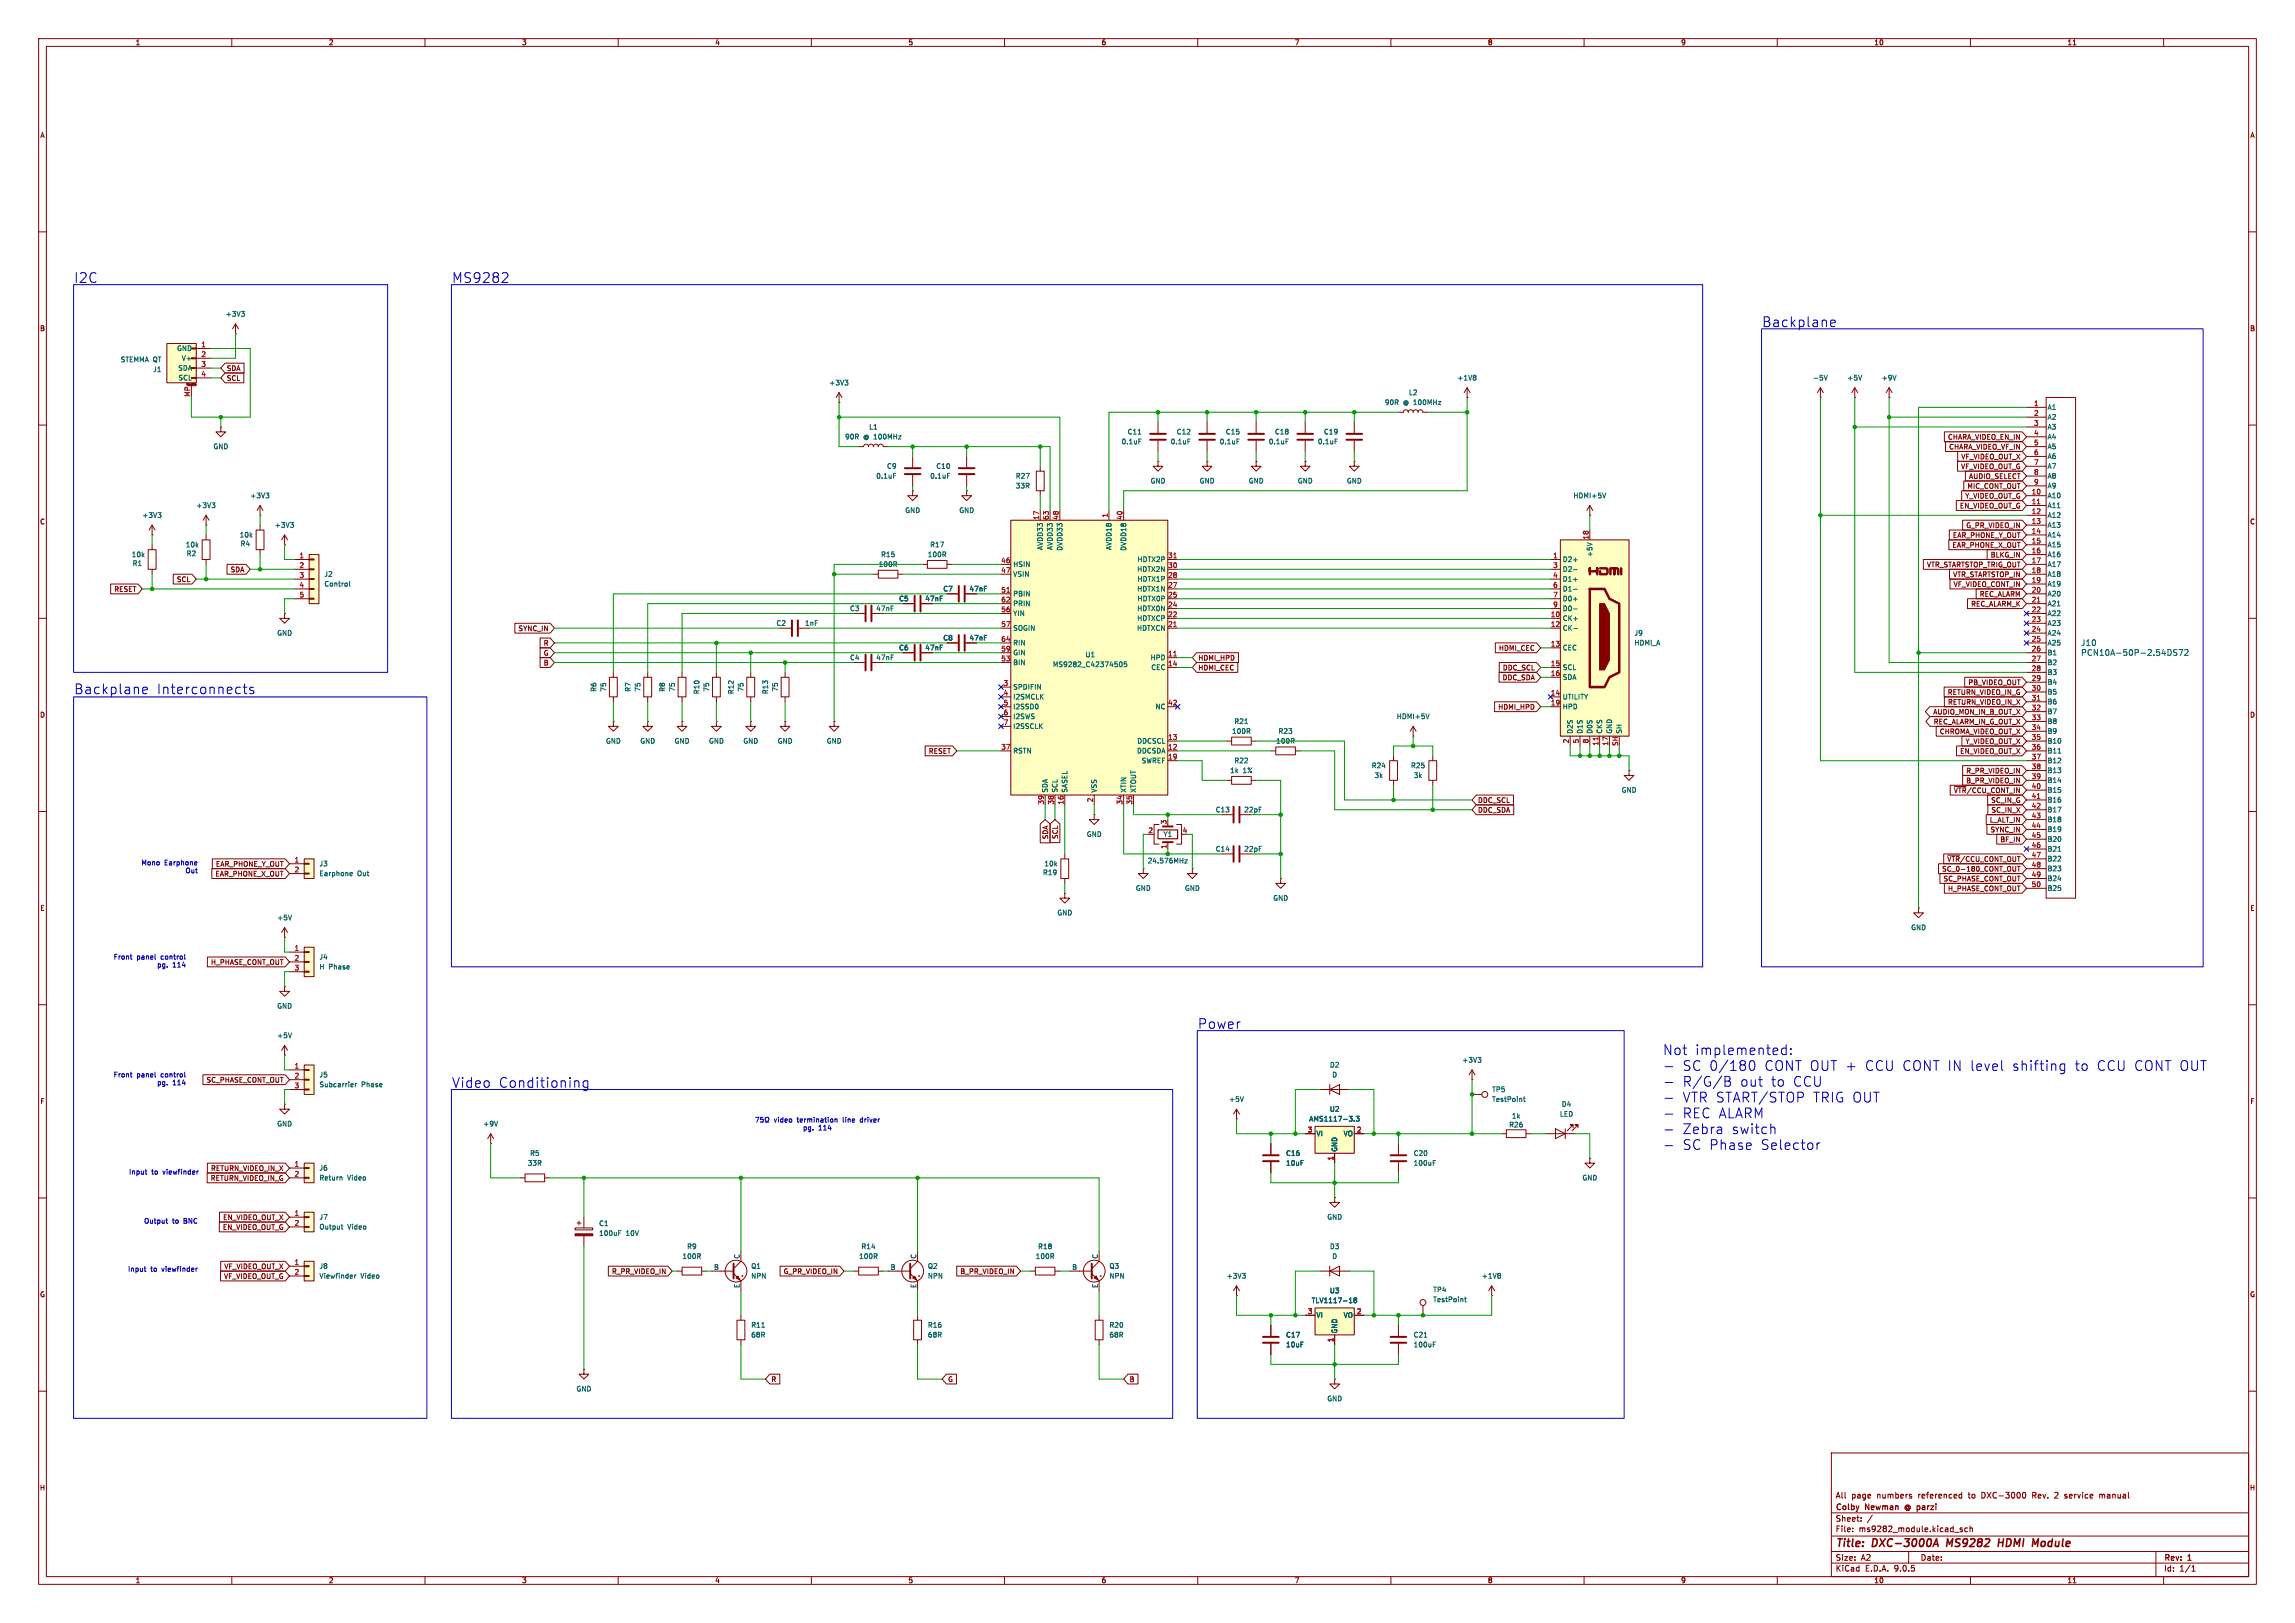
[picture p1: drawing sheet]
<svg xmlns="http://www.w3.org/2000/svg" width="594mm" height="420mm" viewBox="0 0 594 420" stroke-linecap="round" stroke-linejoin="round" font-family="sans-serif">
<defs><g id="words">
<g font-size="3.5" fill="#0000c2">
<text x="19" y="73.4">I2C</text>
<text x="116.8" y="73.4">MS9282</text>
<text x="455.9" y="84.8">Backplane</text>
<text x="19" y="179.8">Backplane</text>
<text x="40.4" y="179.8">Interconnects</text>
<text x="309.9" y="266.5">Power</text>
<text x="430.3" y="273.3">Not</text>
<text x="438.6" y="273.3">implemented:</text>
<text x="116.8" y="281.7">Video</text>
<text x="128.9" y="281.7">Conditioning</text>
<text x="435.3" y="277.3">SC 0/180</text>
<text x="435.3" y="281.4">R/G/B</text>
<text x="450.1" y="281.4">out</text>
<text x="456.4" y="277.3">CONT OUT +</text>
<text x="458.1" y="281.4">to</text>
<text x="463.7" y="281.4">CCU</text>
<text x="482.2" y="277.3">CCU CONT IN level</text>
<text x="520.1" y="277.3">shifting</text>
<text x="536.3" y="277.3">to</text>
<text x="541.9" y="277.3">CCU CONT OUT</text>
<text x="435.3" y="285.5">VTR START/STOP</text>
<text x="468.9" y="285.5">TRIG OUT</text>
<text x="435.3" y="289.6">REC ALARM</text>
<text x="435.3" y="293.7">Zebra</text>
<text x="448" y="293.7">switch</text>
<text x="435.3" y="297.8">SC Phase</text>
<text x="455.4" y="297.8">Selector</text>
</g>
<g font-size="2.8" fill="#840000">
<text x="475" y="400.9">Title:</text>
<text x="484.7" y="400.9">DXC-3000A</text>
<text x="504.7" y="400.9">MS9282</text>
<text x="518.8" y="400.9">HDMI</text>
<text x="528.5" y="400.9">Module</text>
</g>
<g font-size="2.1" fill="#006464">
<text x="538.5" y="167.4">J10</text>
<text x="538.5" y="169.9">PCN10A-50P-2.54DS72</text>
</g>
<g font-size="2.1" fill="#840000">
<text x="475" y="388">All</text>
<text x="479.2" y="388">page</text>
<text x="485.8" y="388">numbers</text>
<text x="496.6" y="388">referenced</text>
<text x="509.8" y="388">to</text>
<text x="513.3" y="388">DXC-3000</text>
<text x="526.6" y="388">Rev.</text>
<text x="532.5" y="388">2</text>
<text x="535.3" y="388">service</text>
<text x="544.4" y="388">manual</text>
<text x="475" y="394">Sheet:</text>
<text x="475" y="391.2">Colby</text>
<text x="482.9" y="391.2">Newman</text>
<text x="493.8" y="391.2">@ parzi</text>
<text x="475" y="396.7">File:</text>
<text x="481.1" y="396.7">ms9282_module.kicad_sch</text>
<text x="475" y="406.9">KiCad</text>
<text x="475" y="404.1">Size:</text>
<text x="481.7" y="404.1">A2</text>
<text x="482.7" y="406.9">E.D.A.</text>
<text x="490.3" y="406.9">9.0.5</text>
<text x="497" y="404.1">Date:</text>
<text x="560" y="404.3">Rev:</text>
<text x="560" y="406.9">Id:</text>
<text x="564.1" y="406.9">1/1</text>
<text x="566.4" y="404.3">1</text>
</g>
<g font-size="1.8" fill="#840000">
<text x="35" y="11.9">1</text>
<text x="85" y="11.9">2</text>
<text x="135" y="11.9">3</text>
<text x="185" y="11.9">4</text>
<text x="235" y="11.9">5</text>
<text x="285" y="11.9">6</text>
<text x="335" y="11.9">7</text>
<text x="385" y="11.9">8</text>
<text x="435" y="11.9">9</text>
<text x="485" y="11.9">10</text>
<text x="535" y="11.9">11</text>
<text x="10.3" y="35.9">A</text>
<text x="582.3" y="35.9">A</text>
<text x="10.3" y="85.9">B</text>
<text x="582.3" y="85.9">B</text>
<text x="58.6" y="96.2">SDA</text>
<text x="58.6" y="98.7">SCL</text>
<text x="504.1" y="114">CHARA_VIDEO_EN_IN</text>
<text x="504.4" y="116.5">CHARA_VIDEO_VF_IN</text>
<text x="507.5" y="119.1">VF_VIDEO_OUT_X</text>
<text x="507.5" y="121.6">VF_VIDEO_OUT_G</text>
<text x="509.5" y="124.1">AUDIO_SELECT</text>
<text x="507.2" y="131.8">EN_VIDEO_OUT_G</text>
<text x="508.5" y="129.2">Y_VIDEO_OUT_G</text>
<text x="509.1" y="126.7">MIC_CONT_OUT</text>
<text x="10.3" y="135.9">C</text>
<text x="508.8" y="136.8">G_PR_VIDEO_IN</text>
<text x="582.3" y="135.9">C</text>
<text x="505.2" y="141.9">EAR_PHONE_X_OUT</text>
<text x="505.3" y="139.4">EAR_PHONE_Y_OUT</text>
<text x="59.6" y="148.3">SDA</text>
<text x="498.6" y="147">VTR_STARTSTOP_TRIG_OUT</text>
<text x="505.4" y="149.5">VTR_STARTSTOP_IN</text>
<text x="515.1" y="144.5">BLKG_IN</text>
<text x="29.5" y="153.4">RESET</text>
<text x="45.7" y="150.8">SCL</text>
<text x="505.5" y="152.1">VF_VIDEO_CONT_IN</text>
<text x="512.3" y="154.6">REC_ALARM</text>
<text x="510.1" y="157.2">REC_ALARM_K</text>
<text x="134.1" y="163.5">SYNC_IN</text>
<text x="140.6" y="167.3">R</text>
<text x="140.6" y="172.4">B</text>
<text x="140.6" y="169.9">G</text>
<text x="310" y="173.7">HDMI_CEC</text>
<text x="310" y="171.1">HDMI_HPD</text>
<text x="387.8" y="168.6">HDMI_CEC</text>
<text x="388.9" y="173.7">DDC_SCL</text>
<text x="388.8" y="176.2">DDC_SDA</text>
<text x="509.3" y="177.5">PB_VIDEO_OUT</text>
<text x="10.3" y="185.9">D</text>
<text x="387.7" y="183.8">HDMI_HPD</text>
<text x="500.3" y="185.1">AUDIO_MON_IN_B_OUT_X</text>
<text x="504" y="180">RETURN_VIDEO_IN_G</text>
<text x="504.1" y="182.6">RETURN_VIDEO_IN_X</text>
<text x="582.3" y="185.9">D</text>
<text x="500.4" y="187.6">REC_ALARM_IN_G_OUT_X</text>
<text x="502" y="190.2">CHROMA_VIDEO_OUT_X</text>
<text x="240.3" y="195.3">RESET</text>
<text x="507.2" y="195.3">EN_VIDEO_OUT_X</text>
<text x="508.6" y="192.7">Y_VIDEO_OUT_X</text>
<text x="508.8" y="202.9">B_PR_VIDEO_IN</text>
<text x="508.8" y="200.3">R_PR_VIDEO_IN</text>
<text x="382.4" y="208">DDC_SCL</text>
<text x="505.6" y="205.4">~{VTR}/CCU_CONT_IN</text>
<text x="515.3" y="208">SC_IN_G</text>
<text x="382.4" y="210.5">DDC_SDA</text>
<text x="514.9" y="213">L_ALT_IN</text>
<text x="515.1" y="215.6">SYNC_IN</text>
<text x="515.3" y="210.5">SC_IN_X</text>
<text x="271.5" y="217.3" transform="rotate(-90 271.5 217.3)">SDA</text>
<text x="274" y="217.2" transform="rotate(-90 274 217.2)">SCL</text>
<text x="517.6" y="218.1">BF_IN</text>
<text x="55.6" y="227">EAR_PHONE_X_OUT</text>
<text x="55.8" y="224.5">EAR_PHONE_Y_OUT</text>
<text x="502.6" y="225.7">SC_0-180_CONT_OUT</text>
<text x="503.9" y="223.2">~{VTR}/CCU_CONT_OUT</text>
<text x="502.9" y="228.3">SC_PHASE_CONT_OUT</text>
<text x="504.1" y="230.8">H_PHASE_CONT_OUT</text>
<text x="10.3" y="235.9">E</text>
<text x="582.3" y="235.9">E</text>
<text x="54.5" y="249.9">H_PHASE_CONT_OUT</text>
<text x="53.3" y="280.4">SC_PHASE_CONT_OUT</text>
<text x="10.3" y="285.9">F</text>
<text x="582.3" y="285.9">F</text>
<text x="54.4" y="305.8">RETURN_VIDEO_IN_G</text>
<text x="54.5" y="303.2">RETURN_VIDEO_IN_X</text>
<text x="57.6" y="315.9">EN_VIDEO_OUT_X</text>
<text x="57.6" y="318.5">EN_VIDEO_OUT_G</text>
<text x="57.9" y="328.6">VF_VIDEO_OUT_X</text>
<text x="158.3" y="329.9">R_PR_VIDEO_IN</text>
<text x="202.7" y="329.9">G_PR_VIDEO_IN</text>
<text x="248.4" y="329.9">B_PR_VIDEO_IN</text>
<text x="10.3" y="335.9">G</text>
<text x="57.9" y="331.2">VF_VIDEO_OUT_G</text>
<text x="582.3" y="335.9">G</text>
<text x="199.5" y="357.8">R</text>
<text x="245.3" y="357.8">G</text>
<text x="292.3" y="357.8">B</text>
<text x="10.2" y="385.9">H</text>
<text x="582.2" y="385.9">H</text>
<text x="35" y="409.9">1</text>
<text x="85" y="409.9">2</text>
<text x="135" y="409.9">3</text>
<text x="185" y="409.9">4</text>
<text x="235" y="409.9">5</text>
<text x="285" y="409.9">6</text>
<text x="335" y="409.9">7</text>
<text x="385" y="409.9">8</text>
<text x="435" y="409.9">9</text>
<text x="485" y="409.9">10</text>
<text x="535" y="409.9">11</text>
</g>
<g font-size="1.8" fill="#006464">
<text x="58.3" y="82.1">+3V3</text>
<text x="31.1" y="93.9">STEMMA QT</text>
<text x="45.7" y="91">GND</text>
<text x="46.9" y="93.6">V+</text>
<text x="39.5" y="96.5">J1</text>
<text x="46" y="96.1">SDA</text>
<text x="46.1" y="98.7">SCL</text>
<text x="214.5" y="99.9">+3V3</text>
<text x="377.1" y="98.7">+1V8</text>
<text x="469.1" y="98.7">-5V</text>
<text x="478" y="98.7">+5V</text>
<text x="486.9" y="98.7">+9V</text>
<text x="358.3" y="105">90R</text>
<text x="363.2" y="105">@ 100MHz</text>
<text x="364.5" y="102.5">L2</text>
<text x="529.8" y="106.3">A1</text>
<text x="218.6" y="113.9">90R</text>
<text x="223.5" y="113.9">@ 100MHz</text>
<text x="224.8" y="111.4">L1</text>
<text x="291.8" y="112.6">C11</text>
<text x="304.5" y="112.6">C12</text>
<text x="317.2" y="112.6">C15</text>
<text x="329.9" y="112.6">C18</text>
<text x="342.6" y="112.6">C19</text>
<text x="529.8" y="108.8">A2</text>
<text x="529.8" y="111.4">A3</text>
<text x="529.8" y="113.9">A4</text>
<text x="55.1" y="116.4">GND</text>
<text x="290.2" y="115.2">0.1uF</text>
<text x="302.9" y="115.2">0.1uF</text>
<text x="315.6" y="115.2">0.1uF</text>
<text x="328.3" y="115.2">0.1uF</text>
<text x="341" y="115.2">0.1uF</text>
<text x="529.8" y="116.4">A5</text>
<text x="529.8" y="119">A6</text>
<text x="226.7" y="124.1">0.1uF</text>
<text x="229.5" y="121.5">C9</text>
<text x="240.7" y="124.1">0.1uF</text>
<text x="242.2" y="121.5">C10</text>
<text x="262.8" y="124.1">R27</text>
<text x="297.7" y="125.3">GND</text>
<text x="310.4" y="125.3">GND</text>
<text x="323.1" y="125.3">GND</text>
<text x="335.8" y="125.3">GND</text>
<text x="348.5" y="125.3">GND</text>
<text x="529.8" y="121.5">A7</text>
<text x="529.8" y="124.1">A8</text>
<text x="50.7" y="131.7">+3V3</text>
<text x="64.7" y="129.1">+3V3</text>
<text x="262.8" y="126.6">33R</text>
<text x="407.1" y="129.1">HDMI+5V</text>
<text x="529.8" y="126.6">A9</text>
<text x="529.8" y="129.1">A10</text>
<text x="529.8" y="131.7">A11</text>
<text x="36.7" y="134.2">+3V3</text>
<text x="71" y="136.8">+3V3</text>
<text x="234.2" y="132.9">GND</text>
<text x="248.2" y="132.9">GND</text>
<text x="529.8" y="134.2">A12</text>
<text x="529.8" y="136.8">A13</text>
<text x="48" y="141.8">10k</text>
<text x="61.9" y="139.3">10k</text>
<text x="62.2" y="141.6">R4</text>
<text x="240.6" y="141.8">R17</text>
<text x="270.1" y="142.5" transform="rotate(-90 270.1 142.5)">AVDD33</text>
<text x="272.6" y="142.5" transform="rotate(-90 272.6 142.5)">AVDD33</text>
<text x="275.2" y="142.6" transform="rotate(-90 275.2 142.6)">DVDD33</text>
<text x="287.9" y="142.5" transform="rotate(-90 287.9 142.5)">AVDD18</text>
<text x="291.7" y="142.6" transform="rotate(-90 291.7 142.6)">DVDD18</text>
<text x="529.8" y="139.3">A14</text>
<text x="529.8" y="141.8">A15</text>
<text x="34" y="144.4">10k</text>
<text x="34.2" y="146.7">R1</text>
<text x="48.2" y="144.1">R2</text>
<text x="83.8" y="149.5">J2</text>
<text x="227.3" y="146.9">100R</text>
<text x="227.9" y="144.4">R15</text>
<text x="240" y="144.4">100R</text>
<text x="262.1" y="146.9">HSIN</text>
<text x="262.1" y="149.5">VSIN</text>
<text x="294.2" y="148.2">HDTX2N</text>
<text x="294.3" y="145.6">HDTX2P</text>
<text x="404.4" y="145.6">D2+</text>
<text x="404.4" y="148.2">D2-</text>
<text x="412.3" y="144.3" transform="rotate(-90 412.3 144.3)">+5V</text>
<text x="529.8" y="144.4">A16</text>
<text x="529.8" y="146.9">A17</text>
<text x="529.8" y="149.5">A18</text>
<text x="83.8" y="152">Control</text>
<text x="232.6" y="155.8">C5</text>
<text x="239.4" y="155.8">47nF</text>
<text x="244" y="153.3">C7</text>
<text x="250.8" y="153.3">47nF</text>
<text x="262.1" y="154.5">PBIN</text>
<text x="294.2" y="153.3">HDTX1N</text>
<text x="294.3" y="150.7">HDTX1P</text>
<text x="294.3" y="155.8">HDTX0P</text>
<text x="404.4" y="150.7">D1+</text>
<text x="404.4" y="153.3">D1-</text>
<text x="404.4" y="155.8">D0+</text>
<text x="529.8" y="152">A19</text>
<text x="529.8" y="154.5">A20</text>
<text x="219.9" y="158.3">C3</text>
<text x="226.7" y="158.3">47nF</text>
<text x="262.1" y="157.1">PRIN</text>
<text x="262.1" y="159.6">YIN</text>
<text x="294.2" y="158.3">HDTX0N</text>
<text x="294.2" y="160.9">HDTXCP</text>
<text x="404.4" y="158.3">D0-</text>
<text x="404.4" y="160.9">CK+</text>
<text x="529.8" y="157.1">A21</text>
<text x="529.8" y="159.6">A22</text>
<text x="71.6" y="164.7">GND</text>
<text x="200.8" y="162.2">C2</text>
<text x="208.2" y="162.2">1nF</text>
<text x="244" y="166">C8</text>
<text x="250.8" y="166">47nF</text>
<text x="262.1" y="167.2">RIN</text>
<text x="262.1" y="163.4">SOGIN</text>
<text x="294.2" y="163.4">HDTXCN</text>
<text x="404.4" y="163.4">CK-</text>
<text x="422.9" y="164.7">J9</text>
<text x="422.9" y="167.2">HDMI_A</text>
<text x="529.8" y="162.2">A23</text>
<text x="529.8" y="164.7">A24</text>
<text x="529.8" y="167.2">A25</text>
<text x="219.9" y="171">C4</text>
<text x="226.7" y="171">47nF</text>
<text x="232.6" y="168.5">C6</text>
<text x="239.4" y="168.5">47nF</text>
<text x="262.1" y="169.8">GIN</text>
<text x="262.1" y="172.3">BIN</text>
<text x="272.4" y="172.8">MS9282_C42374505</text>
<text x="280.8" y="170.3">U1</text>
<text x="297.7" y="171">HPD</text>
<text x="297.9" y="173.6">CEC</text>
<text x="404.4" y="168.5">CEC</text>
<text x="404.4" y="173.6">SCL</text>
<text x="529.8" y="169.8">B1</text>
<text x="529.8" y="172.3">B2</text>
<text x="154.5" y="179.1" transform="rotate(-90 154.5 179.1)">R6</text>
<text x="157.1" y="179.1" transform="rotate(-90 157.1 179.1)">75</text>
<text x="163.4" y="179.1" transform="rotate(-90 163.4 179.1)">R7</text>
<text x="166" y="179.1" transform="rotate(-90 166 179.1)">75</text>
<text x="172.3" y="179.1" transform="rotate(-90 172.3 179.1)">R8</text>
<text x="174.9" y="179.1" transform="rotate(-90 174.9 179.1)">75</text>
<text x="181.2" y="179.7" transform="rotate(-90 181.2 179.7)">R10</text>
<text x="183.7" y="179.1" transform="rotate(-90 183.7 179.1)">75</text>
<text x="190.1" y="179.7" transform="rotate(-90 190.1 179.7)">R12</text>
<text x="192.6" y="179.1" transform="rotate(-90 192.6 179.1)">75</text>
<text x="199" y="179.7" transform="rotate(-90 199 179.7)">R13</text>
<text x="201.5" y="179.1" transform="rotate(-90 201.5 179.1)">75</text>
<text x="262.1" y="178.7">SPDIFIN</text>
<text x="404.4" y="176.1">SDA</text>
<text x="529.8" y="174.9">B3</text>
<text x="529.8" y="177.4">B4</text>
<text x="529.8" y="179.9">B5</text>
<text x="262.1" y="181.2">I2SMCLK</text>
<text x="262.1" y="183.7">I2SSD0</text>
<text x="298.9" y="183.7">NC</text>
<text x="404.4" y="181.2">UTILITY</text>
<text x="404.4" y="183.7">HPD</text>
<text x="529.8" y="182.5">B6</text>
<text x="529.8" y="185">B7</text>
<text x="262.1" y="186.3">I2SWS</text>
<text x="262.1" y="188.8">I2SSCLK</text>
<text x="318.8" y="190.1">100R</text>
<text x="319.4" y="187.6">R21</text>
<text x="330.8" y="190.1">R23</text>
<text x="361.4" y="186.3">HDMI+5V</text>
<text x="407.3" y="190" transform="rotate(-90 407.3 190)">D2S</text>
<text x="409.8" y="190" transform="rotate(-90 409.8 190)">D1S</text>
<text x="412.3" y="190" transform="rotate(-90 412.3 190)">D0S</text>
<text x="414.9" y="190" transform="rotate(-90 414.9 190)">CKS</text>
<text x="417.4" y="190" transform="rotate(-90 417.4 190)">GND</text>
<text x="420" y="190" transform="rotate(-90 420 190)">SH</text>
<text x="529.8" y="187.6">B8</text>
<text x="529.8" y="190.1">B9</text>
<text x="156.7" y="192.6">GND</text>
<text x="165.6" y="192.6">GND</text>
<text x="174.5" y="192.6">GND</text>
<text x="183.4" y="192.6">GND</text>
<text x="192.3" y="192.6">GND</text>
<text x="201.2" y="192.6">GND</text>
<text x="213.9" y="192.6">GND</text>
<text x="262.1" y="195.2">RSTN</text>
<text x="294.2" y="195.2">DDCSDA</text>
<text x="294.2" y="192.6">DDCSCL</text>
<text x="295.4" y="197.7">SWREF</text>
<text x="319.4" y="197.7">R22</text>
<text x="330.2" y="192.6">100R</text>
<text x="529.8" y="192.6">B10</text>
<text x="529.8" y="195.2">B11</text>
<text x="529.8" y="197.7">B12</text>
<text x="318.3" y="200.3">1k</text>
<text x="321.7" y="200.3">1%</text>
<text x="354.9" y="199">R24</text>
<text x="355.6" y="201.5">3k</text>
<text x="365.1" y="199">R25</text>
<text x="365.8" y="201.5">3k</text>
<text x="529.8" y="200.3">B13</text>
<text x="529.8" y="202.8">B14</text>
<text x="271.4" y="205.2" transform="rotate(-90 271.4 205.2)">SDA</text>
<text x="273.9" y="205.2" transform="rotate(-90 273.9 205.2)">SCL</text>
<text x="276.5" y="205.2" transform="rotate(-90 276.5 205.2)">SASEL</text>
<text x="284.1" y="205.2" transform="rotate(-90 284.1 205.2)">VSS</text>
<text x="291.7" y="205.2" transform="rotate(-90 291.7 205.2)">XTIN</text>
<text x="294.2" y="205.2" transform="rotate(-90 294.2 205.2)">XTOUT</text>
<text x="419.6" y="205.3">GND</text>
<text x="529.8" y="205.3">B15</text>
<text x="529.8" y="207.9">B16</text>
<text x="314.5" y="210.4">C13</text>
<text x="321.9" y="210.4">22pF</text>
<text x="529.8" y="210.4">B17</text>
<text x="529.8" y="213">B18</text>
<text x="529.8" y="215.5">B19</text>
<text x="281.2" y="216.8">GND</text>
<text x="301" y="216.8">Y1</text>
<text x="314.5" y="220.6">C14</text>
<text x="321.9" y="220.6">22pF</text>
<text x="529.8" y="218">B20</text>
<text x="529.8" y="220.6">B21</text>
<text x="82.6" y="224.4">J3</text>
<text x="82.6" y="226.9">Earphone</text>
<text x="92.5" y="226.9">Out</text>
<text x="269.8" y="226.7">R19</text>
<text x="270.2" y="224.4">10k</text>
<text x="296.9" y="223.6">24.576MHz</text>
<text x="529.8" y="223.1">B22</text>
<text x="529.8" y="225.7">B23</text>
<text x="293.9" y="230.7">GND</text>
<text x="306.6" y="230.7">GND</text>
<text x="329.4" y="233.3">GND</text>
<text x="529.8" y="228.2">B24</text>
<text x="529.8" y="230.7">B25</text>
<text x="71.6" y="238.4">+5V</text>
<text x="273.6" y="237.1">GND</text>
<text x="494.5" y="240.9">GND</text>
<text x="82.6" y="248.5">J4</text>
<text x="82.6" y="251.1">H Phase</text>
<text x="71.6" y="261.2">GND</text>
<text x="71.6" y="268.8">+5V</text>
<text x="378.4" y="275.2">+3V3</text>
<text x="82.6" y="279">J5</text>
<text x="82.6" y="281.5">Subcarrier</text>
<text x="93.5" y="281.5">Phase</text>
<text x="344.1" y="276.5">D2</text>
<text x="344.7" y="279">D</text>
<text x="318" y="285.3">+5V</text>
<text x="344.1" y="287.9">U2</text>
<text x="386.1" y="282.8">TP5</text>
<text x="386.1" y="285.3">TestPoint</text>
<text x="404.1" y="286.6">D4</text>
<text x="71.6" y="291.7">GND</text>
<text x="125" y="291.7">+9V</text>
<text x="338.7" y="290.4">AMS1117-3.3</text>
<text x="390.5" y="291.9">R26</text>
<text x="391.2" y="289.7">1k</text>
<text x="403.6" y="289.2">LED</text>
<text x="137.1" y="299.3">R5</text>
<text x="332.7" y="299.3">C16</text>
<text x="340.6" y="294.2">VI</text>
<text x="346.3" y="298.2" transform="rotate(-90 346.3 298.2)">GND</text>
<text x="347.6" y="294.2">VO</text>
<text x="365.8" y="299.3">C20</text>
<text x="82.6" y="303.1">J6</text>
<text x="82.6" y="305.7">Return</text>
<text x="89.9" y="305.7">Video</text>
<text x="136.5" y="301.9">33R</text>
<text x="332.7" y="301.9">10uF</text>
<text x="365.8" y="301.9">100uF</text>
<text x="409.4" y="305.7">GND</text>
<text x="82.6" y="315.8">J7</text>
<text x="154.9" y="317.5">C1</text>
<text x="343.4" y="315.8">GND</text>
<text x="82.6" y="318.4">Output</text>
<text x="90" y="318.4">Video</text>
<text x="154.9" y="320">100uF</text>
<text x="162" y="320">10V</text>
<text x="177.7" y="323.4">R9</text>
<text x="222.8" y="323.4">R14</text>
<text x="268.6" y="323.4">R18</text>
<text x="344.1" y="323.4">D3</text>
<text x="82.6" y="328.5">J8</text>
<text x="176.5" y="326">100R</text>
<text x="184.7" y="328.7">B</text>
<text x="191.5" y="325.9" transform="rotate(-90 191.5 325.9)">C</text>
<text x="194.3" y="328.5">Q1</text>
<text x="222.2" y="326">100R</text>
<text x="230.4" y="328.7">B</text>
<text x="237.2" y="325.9" transform="rotate(-90 237.2 325.9)">C</text>
<text x="240" y="328.5">Q2</text>
<text x="268" y="326">100R</text>
<text x="277.4" y="328.7">B</text>
<text x="284.2" y="325.9" transform="rotate(-90 284.2 325.9)">C</text>
<text x="287" y="328.5">Q3</text>
<text x="344.7" y="326">D</text>
<text x="82.6" y="331.1">Viewfinder</text>
<text x="93.3" y="331.1">Video</text>
<text x="191.5" y="333.4" transform="rotate(-90 191.5 333.4)">E</text>
<text x="194.3" y="331.1">NPN</text>
<text x="237.2" y="333.4" transform="rotate(-90 237.2 333.4)">E</text>
<text x="240" y="331.1">NPN</text>
<text x="284.2" y="333.4" transform="rotate(-90 284.2 333.4)">E</text>
<text x="287" y="331.1">NPN</text>
<text x="317.4" y="331.1">+3V3</text>
<text x="344.1" y="334.9">U3</text>
<text x="370.8" y="334.6">TP4</text>
<text x="383.4" y="331.1">+1V8</text>
<text x="339.4" y="337.4">TLV1117-18</text>
<text x="340.6" y="341.2">VI</text>
<text x="347.6" y="341.2">VO</text>
<text x="370.8" y="337.2">TestPoint</text>
<text x="194.3" y="343.8">R11</text>
<text x="194.3" y="346.3">68R</text>
<text x="240" y="343.8">R16</text>
<text x="240" y="346.3">68R</text>
<text x="287" y="343.8">R20</text>
<text x="287" y="346.3">68R</text>
<text x="332.7" y="346.3">C17</text>
<text x="346.3" y="345.2" transform="rotate(-90 346.3 345.2)">GND</text>
<text x="365.8" y="346.3">C21</text>
<text x="332.7" y="348.8">10uF</text>
<text x="365.8" y="348.8">100uF</text>
<text x="149.1" y="360.3">GND</text>
<text x="343.4" y="362.8">GND</text>
</g>
<g font-size="1.8" fill="#a90000">
<text x="52" y="89.9">1</text>
<text x="52" y="92.5">2</text>
<text x="52" y="95">3</text>
<text x="52" y="97.5">4</text>
<text x="49.3" y="102.8" transform="rotate(-90 49.3 102.8)">MP</text>
<text x="526.3" y="105.2">1</text>
<text x="526.3" y="107.7">2</text>
<text x="526.3" y="110.2">3</text>
<text x="526.3" y="112.8">4</text>
<text x="526.3" y="115.3">5</text>
<text x="526.3" y="117.9">6</text>
<text x="526.3" y="120.4">7</text>
<text x="526.3" y="122.9">8</text>
<text x="526.3" y="125.5">9</text>
<text x="525.7" y="128">10</text>
<text x="525.7" y="130.6">11</text>
<text x="269" y="134.7" transform="rotate(-90 269 134.7)">17</text>
<text x="271.5" y="134.7" transform="rotate(-90 271.5 134.7)">63</text>
<text x="274.1" y="134.7" transform="rotate(-90 274.1 134.7)">48</text>
<text x="286.8" y="134.1" transform="rotate(-90 286.8 134.1)">1</text>
<text x="290.6" y="134.7" transform="rotate(-90 290.6 134.7)">40</text>
<text x="525.7" y="133.1">12</text>
<text x="525.7" y="135.6">13</text>
<text x="411.2" y="139.7" transform="rotate(-90 411.2 139.7)">18</text>
<text x="525.7" y="138.2">14</text>
<text x="525.7" y="140.7">15</text>
<text x="525.7" y="143.3">16</text>
<text x="77.4" y="144.5">1</text>
<text x="77.4" y="147.1">2</text>
<text x="77.4" y="149.6">3</text>
<text x="259" y="145.8">46</text>
<text x="259" y="148.3">47</text>
<text x="302.2" y="144.5">31</text>
<text x="302.2" y="147.1">30</text>
<text x="302.2" y="149.6">28</text>
<text x="401.9" y="144.5">1</text>
<text x="401.9" y="147.1">3</text>
<text x="401.9" y="149.6">4</text>
<text x="525.7" y="145.8">17</text>
<text x="525.7" y="148.3">18</text>
<text x="77.4" y="152.1">4</text>
<text x="77.4" y="154.7">5</text>
<text x="259" y="153.4">51</text>
<text x="259" y="156">62</text>
<text x="302.2" y="152.1">27</text>
<text x="302.2" y="154.7">25</text>
<text x="401.9" y="152.1">6</text>
<text x="401.9" y="154.7">7</text>
<text x="525.7" y="150.9">19</text>
<text x="525.7" y="153.4">20</text>
<text x="525.7" y="156">21</text>
<text x="259" y="158.5">56</text>
<text x="302.2" y="157.2">24</text>
<text x="302.2" y="159.8">22</text>
<text x="401.3" y="159.8">10</text>
<text x="401.9" y="157.2">9</text>
<text x="525.7" y="158.5">22</text>
<text x="525.7" y="161">23</text>
<text x="259" y="166.1">64</text>
<text x="259" y="162.3">57</text>
<text x="302.2" y="162.3">21</text>
<text x="401.3" y="162.3">12</text>
<text x="401.3" y="167.4">13</text>
<text x="525.7" y="163.6">24</text>
<text x="525.7" y="166.1">25</text>
<text x="259" y="168.7">59</text>
<text x="259" y="171.2">53</text>
<text x="302.2" y="169.9">11</text>
<text x="302.2" y="172.5">14</text>
<text x="401.3" y="172.5">15</text>
<text x="525.7" y="168.7">26</text>
<text x="525.7" y="171.2">27</text>
<text x="525.7" y="173.7">28</text>
<text x="259.6" y="177.5">3</text>
<text x="401.3" y="175">16</text>
<text x="525.7" y="176.3">29</text>
<text x="525.7" y="178.8">30</text>
<text x="259.6" y="180.1">4</text>
<text x="259.6" y="182.6">5</text>
<text x="259.6" y="185.2">6</text>
<text x="302.2" y="182.6">42</text>
<text x="401.3" y="180.1">14</text>
<text x="401.3" y="182.6">19</text>
<text x="525.7" y="181.4">31</text>
<text x="525.7" y="183.9">32</text>
<text x="259.6" y="187.7">7</text>
<text x="302.2" y="191.5">13</text>
<text x="525.7" y="186.4">33</text>
<text x="525.7" y="189">34</text>
<text x="525.7" y="191.5">35</text>
<text x="259" y="194.1">37</text>
<text x="302.2" y="196.6">19</text>
<text x="302.2" y="194.1">12</text>
<text x="406.1" y="192.5" transform="rotate(-90 406.1 192.5)">2</text>
<text x="408.7" y="192.5" transform="rotate(-90 408.7 192.5)">5</text>
<text x="411.2" y="192.5" transform="rotate(-90 411.2 192.5)">8</text>
<text x="413.8" y="193.1" transform="rotate(-90 413.8 193.1)">11</text>
<text x="416.3" y="193.1" transform="rotate(-90 416.3 193.1)">17</text>
<text x="418.8" y="193.1" transform="rotate(-90 418.8 193.1)">SH</text>
<text x="525.7" y="194.1">36</text>
<text x="525.7" y="196.6">37</text>
<text x="525.7" y="199.1">38</text>
<text x="525.7" y="201.7">39</text>
<text x="270.3" y="208.3" transform="rotate(-90 270.3 208.3)">39</text>
<text x="272.8" y="208.3" transform="rotate(-90 272.8 208.3)">38</text>
<text x="275.3" y="208.3" transform="rotate(-90 275.3 208.3)">16</text>
<text x="283" y="207.7" transform="rotate(-90 283 207.7)">2</text>
<text x="290.6" y="208.3" transform="rotate(-90 290.6 208.3)">34</text>
<text x="293.1" y="208.3" transform="rotate(-90 293.1 208.3)">35</text>
<text x="525.7" y="204.2">40</text>
<text x="525.7" y="206.8">41</text>
<text x="525.7" y="209.3">42</text>
<text x="297.1" y="215.6">2</text>
<text x="302" y="213.4" transform="rotate(-90 302 213.4)">3</text>
<text x="306" y="215.6">4</text>
<text x="525.7" y="211.8">43</text>
<text x="525.7" y="214.4">44</text>
<text x="302" y="219.8" transform="rotate(-90 302 219.8)">1</text>
<text x="525.7" y="216.9">45</text>
<text x="525.7" y="219.5">46</text>
<text x="525.7" y="222">47</text>
<text x="76.1" y="223.3">1</text>
<text x="76.1" y="225.8">2</text>
<text x="525.7" y="224.5">48</text>
<text x="525.7" y="227.1">49</text>
<text x="525.7" y="229.6">50</text>
<text x="76.1" y="246.1">1</text>
<text x="76.1" y="248.7">2</text>
<text x="76.1" y="251.2">3</text>
<text x="76.1" y="276.6">1</text>
<text x="76.1" y="279.1">2</text>
<text x="76.1" y="281.7">3</text>
<text x="338.4" y="293.1">3</text>
<text x="351.1" y="293.1">2</text>
<text x="76.1" y="302">1</text>
<text x="76.1" y="304.5">2</text>
<text x="345.2" y="300.4" transform="rotate(-90 345.2 300.4)">1</text>
<text x="76.1" y="314.7">1</text>
<text x="76.1" y="317.2">2</text>
<text x="76.1" y="327.4">1</text>
<text x="76.1" y="329.9">2</text>
<text x="338.4" y="340.1">3</text>
<text x="351.1" y="340.1">2</text>
<text x="345.2" y="347.4" transform="rotate(-90 345.2 347.4)">1</text>
</g>
<g font-size="1.8" fill="#0000c2">
<text x="36.5" y="224.1">Mono</text>
<text x="42.5" y="224.1">Earphone</text>
<text x="47.9" y="226.2">Out</text>
<text x="29.3" y="248.5">Front</text>
<text x="35.4" y="248.5">panel</text>
<text x="40.6" y="250.6">pg.</text>
<text x="41.8" y="248.5">control</text>
<text x="44.6" y="250.6">114</text>
<text x="29.3" y="279">Front</text>
<text x="35.4" y="279">panel</text>
<text x="40.6" y="281">pg.</text>
<text x="41.8" y="279">control</text>
<text x="44.6" y="281">114</text>
<text x="200.3" y="290.7">video</text>
<text x="206.4" y="290.7">termination</text>
<text x="207.7" y="292.7">pg.</text>
<text x="211.8" y="292.7">114</text>
<text x="218.4" y="290.7">line</text>
<text x="223.1" y="290.7">driver</text>
<text x="33.3" y="304.1">Input</text>
<text x="39.2" y="304.1">to</text>
<text x="42.3" y="304.1">viewfinder</text>
<text x="37.2" y="316.8">Output</text>
<text x="44.6" y="316.8">to</text>
<text x="47.6" y="316.8">BNC</text>
<text x="33" y="329.3">Input</text>
<text x="39" y="329.3">to</text>
<text x="42" y="329.3">viewfinder</text>
</g>
<text font-size=".5" fill="#840000" x="48.1" y="99.9">Mounting</text>
</g></defs>
<g fill="none" stroke="#840000" stroke-width=".26">
<path d="M10 10h574v400h-574zM12 12h570v396h-570zM60 10v2M110 10v2M160 10v2M210 10v2M260 10v2M310 10v2M360 10v2M410 10v2M460 10v2M510 10v2"/>
<path d="M536.6 11.6h.7M560 10v2M10 60h2M582 60h2M10 110h2M325.1 119.4v1.3h1.3l-1.3 1.2-1.3-1.2h1.3M325.1 119.4h.1M582 110h2M10 160h2M582 160h2M10 210h2M582 210h2"/>
<path d="M10 260h2M582 260h2M10 310h2M345.4 309.9v1.3h1.3l-1.3 1.2-1.2-1.2h1.2M345.4 309.9h.1M582 310h2M328.9 342.9v2.8M328.9 347.7v2.8M345.4 356.9v1.2h1.3l-1.3 1.3-1.2-1.3h1.2M345.4 356.9h.1M361.9 342.9v2.8M361.9 347.7v2.8"/>
<path d="M10 360h2M474 376h108v32h-108zM582 360h2M474 397.5h108M474 391.5h108M479.5 396.2v.2M479.5 395.4v.2M481.7 393.5v.2M481.7 392.7v.2M484.6 392.1l-1.3 1.9M494.4 387.2h.3l.1 .3-.5 .2M494.4 386.7h.3"/>
<path d="M505.9 396.5h1.1M507.2 387.6h.5M507.2 386.7h.5M507.7 386.2v1.5M507.9 395.4h-.4l-.2 .2 .1 .2 .5 .1v.4h-.6M509.2 395.4h-.4l-.3 .3 .2 .6h.5M509.9 395.5l.6-.1v1M509.9 394.9v1.5M523.7 386.2h.1a.8 .8 0 0 1 .5 .7 .8 .8 0 0 1-.5 .8l-.1-.1M531.9 386.2l-.1 .1M532.6 386.8l-.9 .9h1M534.4 387.6l.4 .1"/>
<path d="M534.6 386.7l-.2 .2 .2 .3M543.5 386.7v1M543.9 386.7l-.4 .1M60 408v2M110 408v2M160 408v2M210 408v2M260 408v2M310 408v2M360 408v2M410 408v2M460 408v2"/>
<path d="M474 404.5h108M474 401.5h108M494 401.5v3M510 408v2M536.6 409.6h.7M558 401.5v6.5M560 408v2M567.3 406.6h.9M567.3 405.5l.4-.4v1.5"/>
</g>
<path d="M500.6 399.6h.9M504.1 398.2l-.3 2M517.3 399.1h1.1M517.4 398.2l-.2 2M526.8 399.6l.8-1.4-.2 2M500.3 400.2l.9-2 .4 2" fill="none" stroke="#840000" stroke-width=".4"/>
<path d="M493.5 389.5a.7 .7 0 0 0-.4 .7 .7 .7 0 0 0 .4 .6" fill="none" stroke="#840000" stroke-width=".3"/>
<path d="M326.9 345.9h4.1M326.9 347.5h4.1M359.9 345.9h4.1M359.9 347.5h4.1" fill="none" stroke="#840000" stroke-width=".51"/>
<path d="M368.6 346h.7M371 347.9h.4M371 347.3h.6" fill="none" stroke="#006464" stroke-width=".26"/>
<path d="M340.4 338.5h10.1v6.9h-10.1z" fill="#ffffc2"/>
<g fill="none" stroke="#840000" stroke-width=".26">
<path d="M250.2 118.1v2.8M299.7 119.4v1.3h1.3l-1.3 1.2-1.3-1.2h1.3M299.7 119.4h.1M250.2 127v1.3h1.3l-1.3 1.2-1.3-1.2h1.3M250.2 127h.1M250.2 122.9v2.8M421.6 199.4v1.3h1.3l-1.3 1.2-1.2-1.2h1.2M421.6 199.4h.1M331.5 227.3v1.3h1.2l-1.2 1.3-1.3-1.3h1.3M331.5 227.3h.1M320 335.3h.1M320 332.7l-.7 1.3"/>
<path d="M320 332.7l.8 1.3M320 332.7v2.6M340.4 338.5h10.1v6.9h-10.1zM341.6 328.9h7.6M344.2 328.9l2.5-1.2v2.5zM344.2 327.7v2.5M337.8 340.4h2.6M345.4 345.4v2.6M350.5 340.4h2.6"/>
</g>
<path d="M245.2 122.5h.6M321.6 329.5h.7l-.4 .5M322.1 330l.2 .2-.2 .6M349.2 337.1h.7M350.7 336.4l-.3 .2 .3 .5 .5-.2-.3-.5M350.7 336.4l-.3-.2 .3-.3 .5 .2-.3 .3M350.7 336.4h.2" fill="none" stroke="#006464" stroke-width=".26"/>
<path d="M248.2 121.2h4M248.2 122.7h4" fill="none" stroke="#840000" stroke-width=".51"/>
<path d="M261.6 134.6h40.7v71.1h-40.7z" fill="#ffffc2"/>
<g fill="none" stroke="#840000" stroke-width=".26">
<path d="M222.2 115.6h1.3l.2-.5 .5-.2 .4 .2 .2 .5 .2-.5 .4-.2 .5 .2 .2 .5 .1-.5 .5-.2 .4 .2 .2 .5 .2-.5 .5-.2 .4 .2 .2 .5h1.3M236.2 118.1v2.8M299.7 109.2v2.8M299.7 114v2.8M325.1 109.2v2.8M325.1 114v2.8M350.5 109.2v2.8M350.5 114v2.8M524.5 115.6h5.1M524.5 105.4h5.1M524.5 108h5.1M524.5 110.5h5.1"/>
<path d="M524.5 113h5.1M524.5 118.1h5.1M529.6 102.9h7.6v129.5h-7.6zM236.2 122.9v2.8M261.6 134.6h40.7v71.1h-40.7zM268.2 121.9h2.1v5.1h-2.1zM269.2 120.7v1.2M269.2 127v1.3M269.2 132.1v2.5M271.8 132.1v2.5M274.3 132.1v2.5M287 132.1v2.5"/>
<path d="M290.8 132.1v2.5M524.5 120.7h5.1M524.5 123.2h5.1M524.5 125.7h5.1M524.5 128.3h5.1M524.5 130.8h5.1M524.5 133.4h5.1M524.5 135.9h5.1M524.5 138.4h5.1M245.1 153.7h2.8M249.9 153.7h2.8M259.1 153.7h2.5"/>
<path d="M259.1 156.2h2.5M259.1 158.8h2.5M259.1 146.1h2.5M259.1 148.6h2.5M302.3 144.8h2.5M302.3 147.3h2.5M302.3 149.9h2.5M302.3 152.4h2.5M302.3 154.9h2.5M302.3 157.5h2.5M524.5 153.7h5.1M524.5 156.2h5.1"/>
<path d="M524.5 158.8h5.1M524.5 146.1h5.1M524.5 148.6h5.1M524.5 141h5.1M524.5 143.5h5.1M524.5 151.1h5.1M245.1 166.4h2.8M249.9 166.4h2.8M259.1 166.4h2.5M259.1 168.9h2.5M259.1 171.5h2.5M259.1 177.8h2.5"/>
<path d="M259.1 162.6h2.5M302.3 160h2.5M302.3 162.6h2.5M302.3 170.2h2.5M302.3 172.7h2.5M524.5 166.4h5.1M524.5 168.9h5.1M524.5 171.5h5.1M524.5 161.3h5.1M524.5 163.8h5.1M524.5 174h5.1M524.5 176.5h5.1"/>
<path d="M524.5 179.1h5.1M185.4 186.7v1.3h1.3l-1.3 1.2-1.3-1.2h1.3M185.4 186.7h.1M194.3 186.7v1.3h1.3l-1.3 1.2-1.3-1.2h1.3M194.3 186.7h.1M259.1 194.3h2.5M259.1 182.9h2.5M259.1 180.3h2.5M259.1 185.4h2.5M259.1 188h2.5M302.3 194.3h2.5M302.3 182.9h2.5"/>
<path d="M302.3 196.9h2.5M302.3 191.8h2.5M524.5 194.3h5.1M524.5 196.9h5.1M524.5 191.8h5.1M524.5 181.6h5.1M524.5 184.2h5.1M524.5 186.7h5.1M524.5 189.2h5.1M524.5 199.4h5.1M270.5 205.7v2.6M273 205.7v2.6"/>
<path d="M275.6 205.7v2.6M283.2 205.7v2.6M290.8 205.7v2.6M293.4 205.7v2.6M524.5 201.9h5.1M524.5 204.5h5.1M524.5 207h5.1M524.5 209.6h5.1M524.5 212.1h5.1M524.5 214.6h5.1M524.5 217.2h5.1M524.5 219.7h5.1"/>
<path d="M274.6 222.3h2v5h-2zM275.6 231.1v1.3h1.3l-1.3 1.3-1.3-1.3h1.3M275.6 231.1h.1M275.6 221v1.3M275.6 227.3v1.3M524.5 222.3h5.1M524.5 224.8h5.1M524.5 227.3h5.1M524.5 229.9h5.1"/>
</g>
<path d="M527.3 130.4h.7M260.6 153.3h.7M303.8 144.4h.7M527.3 155.8h.7M303.8 162.1h.7M303.8 169.8h.7M527.3 181.2h.7M527.3 206.6h.7" fill="none" stroke="#a90000" stroke-width=".26"/>
<path d="M294.6 112.3h.7M294.8 113.6h.6M320.2 113.6h.6M345.6 113.6h.6M231.3 122.5h.6M289.8 171.4l.2-.1a.62 .62 0 0 1 .5 .6 .62 .62 0 0 1-.6 .6l-.2-.4zM291.6 171.3h-.6l-.1 .6 .6-.1 .1 .6h-.7M563.4 168.2l-.5-.1-.3 .3 .1 .3 .7 .3v.5h-.8M563.9 168.1h1.1l-.7 1.5M565.5 168.2l.5-.1 .3 .4-.9 1.1h.9M532.7 194.9h.7M532.7 220.3h.7" fill="none" stroke="#006464" stroke-width=".26"/>
<path d="M297.7 112.3h4.1M297.7 113.8h4.1M323.1 112.3h4.1M323.1 113.8h4.1M348.5 112.3h4.1M348.5 113.8h4.1M234.2 121.2h4.1M234.2 122.7h4.1M248.2 151.6v4.1M249.7 151.6v4.1M248.2 164.3v4.1M249.7 164.3v4.1" fill="none" stroke="#840000" stroke-width=".51"/>
<path d="M340.4 291.5h10.1v7h-10.1z" fill="#ffffc2"/>
<g fill="none" stroke="#840000" stroke-width=".26">
<path d="M217.2 104.1h.1M217.2 101.6l-.8 1.3M217.2 101.6l.7 1.3M217.2 101.6v2.5M312.4 119.4v1.3h1.3l-1.3 1.2-1.3-1.2h1.3M312.4 119.4h.1M312.4 109.2v2.8M312.4 114v2.8M337.8 119.4v1.3h1.3l-1.3 1.2-1.3-1.2h1.3M337.8 119.4h.1M337.8 109.2v2.8M337.8 114v2.8"/>
<path d="M350.5 119.4v1.3h1.3l-1.3 1.2-1.3-1.2h1.3M350.5 119.4h.1M361.9 106.7h1.3l.2-.5 .5-.2 .4 .2 .2 .5 .2-.5 .4-.2 .5 .2 .2 .5 .1-.5 .5-.2 .4 .2 .2 .5 .2-.5 .5-.2 .4 .2 .2 .5h1.3M379.7 102.9h.1M379.7 100.3l-.7 1.3M379.7 100.3l.8 1.3M379.7 100.3v2.6M471.2 102.9h.1M471.2 100.3l-.8 1.3M471.2 100.3l.7 1.3M471.2 100.3v2.6M480.1 102.9h.1"/>
<path d="M480.1 100.3l-.8 1.3M480.1 100.3l.7 1.3M480.1 100.3v2.6M488.9 102.9h.1M488.9 100.3l-.7 1.3M488.9 100.3l.8 1.3M488.9 100.3v2.6M236.2 127v1.3h1.3l-1.3 1.2-1.3-1.2h1.3M236.2 127h.1M411.5 133.4h.1M411.5 130.8l-.8 1.3M411.5 130.8l.7 1.3"/>
<path d="M411.5 130.8v2.6M221 158.8h2.8M225.8 158.8h2.8M226.1 148.6h1.2M227.3 147.6h5.1v2h-5.1zM232.4 148.6h1.3M233.7 156.2h2.8M238.5 156.2h2.8M238.8 146.1h1.2M240 145h5.1v2.1h-5.1zM245.1 146.1h1.3M157.7 175.3h2.1v5h-2.1z"/>
<path d="M158.7 174v1.3M175.5 175.3h2v5h-2zM176.5 174v1.3M184.4 175.3h2v5h-2zM185.4 174v1.3M201.9 162.6h2.8M206.8 162.6h2.7M233.7 168.9h2.8M238.5 168.9h2.8M158.7 180.3v1.3M176.5 180.3v1.3M185.4 180.3v1.3"/>
<path d="M317.5 191.8h1.3M318.8 190.8h5v2h-5zM323.8 191.8h1.3M328.9 194.3h1.3M330.2 193.3h5.1v2h-5.1zM335.3 194.3h1.2M359.7 196.9h2v5h-2zM360.7 195.6v1.3M365.8 190.5h.1M365.8 188l-.8 1.2M365.8 188l.7 1.2M365.8 188v2.5"/>
<path d="M369.8 196.9h2.1v5h-2.1zM370.8 195.6v1.3M283.2 210.8v1.3h1.3l-1.3 1.3-1.3-1.3h1.3M283.2 210.8h.1M298.4 215.9h.3M300 213.4h-1.3v5h1.3M302.3 217.9v1.8M304.5 213.4h1.3v5h-1.3M316.2 210.8h2.8M317.5 201.9h1.3M318.8 200.9h5v2h-5zM321.1 210.8h2.7"/>
<path d="M323.8 201.9h1.3M360.7 201.9v1.3M370.8 201.9v1.3M295.9 224.8v1.3h1.3l-1.3 1.2-1.3-1.2h1.3M295.9 224.8h.1M308.6 224.8v1.3h1.3l-1.3 1.2-1.3-1.2h1.3M308.6 224.8h.1M316.2 221h2.8M321.1 221h2.7M496.6 235v1.2h1.2l-1.2 1.3-1.3-1.3h1.3M496.6 235h.1M381 279.4h.1"/>
<path d="M381 276.9l-.8 1.2M381 276.9l.8 1.2M381 276.9v2.5M320 289.6h.1M320 287l-.7 1.3M320 287l.8 1.3M320 287v2.6M328.9 295.9v2.8M337.8 293.4h2.6M340.4 291.5h10.1v7h-10.1zM341.6 281.9h7.6M344.2 281.9l2.5-1.2v2.5z"/>
<path d="M344.2 280.7v2.5M345.4 298.5v2.5M350.5 293.4h2.6M361.9 295.9v2.8M381 283.2h2.5M388.6 293.4h1.3M389.9 292.4h5.1v2h-5.1zM395 293.4h1.2M400 293.4h7.7M402.6 292.1l2.5 1.3-2.5 1.2zM405.1 292.1v2.5M407.2 291.8v-.7h-.8h.8l-1.6 1.5"/>
<path d="M408.4 291.8v-.7h-.7h.7l-1.5 1.5M411.5 299.7v1.3h1.2l-1.2 1.3-1.3-1.3h1.3M411.5 299.7h.1M328.9 300.7v2.8M361.9 300.7v2.8M386.1 335.3h.1M386.1 332.7l-.8 1.3M386.1 332.7l.7 1.3M386.1 332.7v2.6"/>
<circle cx="384.3" cy="283.2" r=".76"/>
</g>
<g fill="none" stroke="#006464" stroke-width=".26">
<path d="M218.7 98.4h.8l-.5 .5M219.2 98.9l.3 .2-.3 .5M381.8 97.1l.2 .2-.2 .3 .2 .5-.2 .3M472.1 97.1l.5 1.3 .4-1.3M481.9 97.1l-.4 1.3M490.8 97.1l-.5 1.3M307.5 113.6h.6M332.9 113.6h.6M415.6 127.6l-.4 1.2M322.2 187.3h.7M369.9 184.7l-.4 1.3M306.6 222.5h.7l-.7 .8h.7"/>
<path d="M382.5 273.6h.8l-.4 .5M383.1 274.1l.2 .3-.2 .5M321.9 283.8l-.5 1.3M350.5 290v.1M351 288.9h.8l-.4 .5 .3 .1v.5h-.7M394.3 284.2h.5M394.5 283.8v1.1l.3 .2M371 300.9h.4M371 300.3h.6M388.1 329.5l.3 .3-.3 .3 .3 .4-.3 .3"/>
</g>
<g fill="none" stroke="#840000" stroke-width=".51">
<path d="M310.4 112.3h4.1M310.4 113.8h4.1M335.8 112.3h4.1M335.8 113.8h4.1M224 156.7v4.1M225.6 156.7v4.1M236.7 154.2v4M238.3 154.2v4M205 160.5v4.1M206.5 160.5v4.1M236.7 166.9v4M238.3 166.9v4"/>
<path d="M301 217.9h2.5M301 213.9h2.5M319.3 208.8v4.1M319.3 218.9v4.1M320.8 208.8v4.1M320.8 218.9v4.1M326.9 299h4.1M359.9 299h4.1M326.9 300.5h4.1M359.9 300.5h4.1"/>
</g>
<path d="M299.7 214.8h5.1v2.2h-5.1z" fill="none" stroke="#840000" stroke-width=".3"/>
<path d="M403.9 139.7h17.7v50.8h-17.7z" fill="#ffffc2"/>
<path d="M411.5 148.6v-1.5v.7h1.9v-.7v1.5M411.5 152.4h3.8l1.3 2.5 2.5 1.3v17.8l-2.5 1.3-1.3 2.5h-3.8zM414.1 147.1h1.7l.3 .2v1l-.3 .3h-1.7v-.8M416.8 148.6v-1.5h1v1.5v-1.5h.8l.2 .2v1.3M419.6 147.1v1.5" fill="none" stroke="#840000" stroke-width=".63"/>
<g fill="none" stroke="#840000" stroke-width=".26">
<path d="M57.1 110.5v1.3h1.3l-1.3 1.2-1.2-1.2h1.2M57.1 110.5h.1M403.9 139.7h17.7v50.8h-17.7zM411.5 137.2v2.5M401.3 144.8h2.6M401.3 147.3h2.6M401.3 149.9h2.6M401.3 152.4h2.6M401.3 154.9h2.6M401.3 157.5h2.6M166.6 175.3h2.1v5h-2.1zM167.6 174v1.3"/>
<path d="M193.3 175.3h2v5h-2zM194.3 174v1.3M202.2 175.3h2v5h-2zM203.2 174v1.3M221 171.5h2.8M225.8 171.5h2.8M401.3 160h2.6M401.3 162.6h2.6M401.3 167.6h2.6M401.3 172.7h2.6M401.3 175.3h2.6M158.7 186.7v1.3h1.3l-1.3 1.2-1.2-1.2h1.2"/>
<path d="M158.7 186.7h.1M167.6 186.7v1.3h1.3l-1.3 1.2-1.2-1.2h1.2M167.6 186.7h.1M167.6 180.3v1.3M176.5 186.7v1.3h1.3l-1.3 1.2-1.2-1.2h1.2M176.5 186.7h.1M194.3 180.3v1.3M203.2 186.7v1.3h1.3l-1.3 1.2-1.3-1.2h1.3M203.2 186.7h.1M203.2 180.3v1.3M215.9 186.7v1.3h1.3l-1.3 1.2-1.3-1.2h1.3M215.9 186.7h.1"/>
<path d="M401.3 180.3h2.6M401.3 182.9h2.6M406.4 190.5v2.5M408.9 190.5v2.5M411.5 190.5v2.5M414 190.5v2.5M416.6 190.5v2.5M221 328.9h1.2M222.2 327.9h5.1v2h-5.1zM227.3 328.9h1.3M229.9 328.9h5.7M235.6 329.6l1.9 1.9v2.5"/>
<path d="M237.5 323.9v2.5l-1.9 1.9M237.7 330.2h.1M368.3 337.8v2.6M236.5 341.6h2v5.1h-2zM237.5 340.4v1.2M237.5 346.7v1.3"/>
<circle cx="236.2" cy="328.9" r="2.82"/>
<circle cx="368.3" cy="337.1" r=".76"/>
</g>
<g fill="#840000" stroke="#840000" stroke-width=".26">
<path d="M414 156.2h1.3l1.3 2.6v12l-1.3 2.6h-1.3z"/>
<path d="M236.2 330.7l.5-.5 .5 1z"/>
</g>
<path d="M407.2 144.9h1M407.2 147.4h1M407.2 150h1M407.2 152.5h1M407.2 155h1M407.2 157.6h1M410.8 140.4l1.3 .5M407.3 162.7h1M379.1 336h.4M379.2 335.6v1.1l.3 .2" fill="none" stroke="#006464" stroke-width=".26"/>
<path d="M413.6 190.8v.7" fill="none" stroke="#a90000" stroke-width=".26"/>
<path d="M224 169.4v4.1M225.6 169.4v4.1M235.6 327v3.8" fill="none" stroke="#840000" stroke-width=".51"/>
<path d="M78.7 245.1h2.6v7.6h-2.6z" fill="#ffffc2"/>
<path d="M74.9 246.4h3.8M74.9 248.9h3.8M74.9 251.5h3.8M78.7 245.1h2.6v7.6h-2.6zM78.7 246.3h1.3v.2h-1.3zM78.7 248.8h1.3v.2h-1.3zM78.7 251.3h1.3v.3h-1.3zM266.7 328.9h1.3M268 327.9h5v2h-5zM273 328.9h1.3" fill="none" stroke="#840000" stroke-width=".26"/>
<path d="M80 143.5h2.5v12.7h-2.5z" fill="#ffffc2"/>
<path d="M76.2 144.8h3.8M76.2 147.3h3.8M76.2 149.9h3.8M76.2 152.4h3.8M76.2 154.9h3.8M80 143.5h2.5v12.7h-2.5zM80 144.7h1.3v.2h-1.3zM80 147.2h1.3v.2h-1.3zM80 149.7h1.3v.3h-1.3zM80 152.3h1.3v.2h-1.3zM80 154.8h1.3v.3h-1.3z" fill="none" stroke="#840000" stroke-width=".26"/>
<path d="M90.5 150.4v1.1l.1 .2" fill="none" stroke="#006464" stroke-width=".26"/>
<path d="M43.2 88.9h7.6v10.2h-7.6z" fill="#ffffc2"/>
<g fill="none" stroke="#840000" stroke-width=".26">
<path d="M43.2 88.9h7.6v10.2h-7.6zM48.3 99.6v-.4l.2 .3 .1-.3v.4M48.5 99.8h2M49.5 90h1.3v.3h-1.3zM49.5 92.6h1.3v.2h-1.3zM49.5 95.1h1.3v.3h-1.3zM49.5 97.7h1.3v.2h-1.3zM49.5 99.8v3.1M49.8 99.2v.4M50.6 99.7h.1M50.6 99.6h.1M50.7 99.7h-.1"/>
<path d="M50.7 99.4v.3M50.7 99.6h-.1M50.7 99.4l-.1 .2M50.8 90.2h3.8M50.8 92.7h3.8M50.8 95.3h3.8M50.8 97.8h3.8M61 86.4h.1M61 83.8l-.8 1.3M61 83.8l.7 1.3M61 83.8v2.6M39.4 138.4h.1"/>
<path d="M39.4 135.9v2.5M39.4 135.9l-.8 1.3M39.4 135.9l.7 1.3M52.3 139.7h2.1v5.1h-2.1zM53.3 138.4v1.3M38.4 142.2h2v5.1h-2zM39.4 141v1.2M39.4 147.3v1.3M53.3 144.8v1.3M73.7 158.8v1.2h1.2l-1.2 1.3-1.3-1.3h1.3M73.7 158.8h.1"/>
</g>
<path d="M62.5 80.6h.8l-.5 .5M63 81.1l.3 .2-.3 .6M40.9 132.7h.8l-.5 .4M41.4 133.1l.3 .3-.3 .5" fill="none" stroke="#006464" stroke-width=".26"/>
<path d="M78.7 326.4h2.6v5.1h-2.6z" fill="#ffffc2"/>
<path d="M74.9 327.7h3.8M74.9 330.2h3.8M78.7 326.4h2.6v5.1h-2.6zM78.7 327.5h1.3v.3h-1.3zM78.7 330.1h1.3v.2h-1.3z" fill="none" stroke="#840000" stroke-width=".26"/>
<path d="M91.8 329.9v.9M92.2 329.9l-.4 .3" fill="none" stroke="#006464" stroke-width=".26"/>
<path d="M78.7 301h2.6v5.1h-2.6z" fill="#ffffc2"/>
<path d="M74.9 302.3h3.8M74.9 304.8h3.8M78.7 301h2.6v5.1h-2.6zM78.7 302.1h1.3v.3h-1.3zM78.7 304.7h1.3v.2h-1.3z" fill="none" stroke="#840000" stroke-width=".26"/>
<path d="M88.3 304.5l.2 .2v.7" fill="none" stroke="#006464" stroke-width=".26"/>
<path d="M78.7 313.7h2.6v5.1h-2.6z" fill="#ffffc2"/>
<path d="M74.9 315h3.8M74.9 317.5h3.8M78.7 313.7h2.6v5.1h-2.6zM78.7 314.8h1.3v.3h-1.3zM78.7 317.4h1.3v.2h-1.3z" fill="none" stroke="#840000" stroke-width=".26"/>
<path d="M88.3 317.2h.5M88.5 316.8v1.1l.3 .2" fill="none" stroke="#006464" stroke-width=".26"/>
<path d="M78.7 275.6h2.6v7.6h-2.6z" fill="#ffffc2"/>
<path d="M74.9 276.9h3.8M74.9 279.4h3.8M78.7 275.6h2.6v7.6h-2.6zM78.7 276.7h1.3v.3h-1.3zM78.7 279.3h1.3v.2h-1.3zM73.7 285.8v1.2h1.2l-1.2 1.3-1.3-1.3h1.3M73.7 285.8h.1M74.9 281.9h3.8M78.7 281.8h1.3v.3h-1.3z" fill="none" stroke="#840000" stroke-width=".26"/>
<path d="M91.2 280.4l.2 .3-.6 .1M91.4 281.2h-.2M92 280.4v.8M92.3 280.4l-.3 .2" fill="none" stroke="#006464" stroke-width=".26"/>
<path d="M78.7 222.3h2.6v5h-2.6z" fill="#ffffc2"/>
<g fill="none" stroke="#840000" stroke-width=".26">
<path d="M58.3 94h4.9v2.5h-4.9l-1.2-1.2zM58.3 96.5h4.8v2.6h-4.8l-1.2-1.3zM503.3 111.8h20.1l1.1 1.2-1.1 1.3h-20.1zM503.6 114.3h19.8l1.1 1.3-1.1 1.2h-19.8zM506.6 119.4h16.8l1.1 1.3-1.1 1.2h-16.8zM506.7 116.8h16.7l1.1 1.3-1.1 1.3h-16.7zM53.3 135.9h.1M53.3 133.4l-.7 1.2M53.3 133.4l.8 1.2M53.3 133.4v2.5M66.3 137.2h2v5h-2zM67.3 133.4h.1"/>
<path d="M67.3 130.8l-.8 1.3M67.3 130.8l.8 1.3M67.3 130.8v2.6M67.3 135.9v1.3M73.7 138.4v2.6M73.7 138.4l-.8 1.3M73.7 138.4l.7 1.3M504.4 139.7h19l1.1 1.3-1.1 1.2h-19zM504.5 137.2h18.9l1.1 1.2-1.1 1.3h-18.9zM506.3 129.5h17.1l1.1 1.3-1.1 1.3h-17.1zM507.7 127h15.7l1.1 1.3-1.1 1.2h-15.7zM508 134.6h15.4l1.1 1.3-1.1 1.3h-15.4z"/>
<path d="M508.3 124.5h15.1l1.1 1.2-1.1 1.3h-15.1zM508.7 121.9h14.7l1.1 1.3-1.1 1.3h-14.7zM28.6 151.1h7.1l1.1 1.3-1.1 1.3h-7.1zM44.8 148.6h4.9l1.1 1.3-1.1 1.2h-4.9zM58.8 146h4.9l1.1 1.3-1.1 1.3h-4.9zM67.3 142.2v1.3M73.7 141h.1M233.7 156.2h2.8M238.5 156.2h2.8M245.1 153.7h2.8M249.9 153.7h2.8M497.8 144.8h25.6l1.1 1.3-1.1 1.2h-25.6z"/>
<path d="M504.6 147.3h18.8l1.1 1.3-1.1 1.3h-18.8zM504.7 149.9h18.7l1.1 1.2-1.1 1.3h-18.7zM509.2 154.9h14.2l1.1 1.3-1.1 1.3h-14.2zM511.5 152.4h11.9l1.1 1.3-1.1 1.2h-11.9zM514.3 142.2h9.1l1.1 1.3-1.1 1.3h-9.1zM133.3 161.3h9.1l1.1 1.3-1.1 1.2h-9.1zM139.8 170.2h2.6l1.1 1.3-1.1 1.2h-2.6zM139.8 165.1h2.6l1.1 1.3-1.1 1.2h-2.6zM139.8 167.6h2.6l1.1 1.3-1.1 1.3h-2.6zM233.7 168.9h2.8M238.5 168.9h2.8M245.1 166.4h2.8"/>
<path d="M249.9 166.4h2.8M309.7 171.4h10.7v2.6h-10.7l-1.1-1.3zM309.7 168.9h10.9v2.6h-10.9l-1.1-1.3zM387 166.4h10.7l1.1 1.2-1.1 1.3h-10.7zM388 174h9.7l1.1 1.3-1.1 1.2h-9.7zM388 171.4h9.7l1.1 1.3-1.1 1.3h-9.7zM503.2 177.8h20.2l1.1 1.3-1.1 1.2h-20.2zM508.5 175.3h14.9l1.1 1.2-1.1 1.3h-14.9zM239.5 193h7l1.1 1.3-1.1 1.3h-7zM386.8 181.6h10.9l1.1 1.3-1.1 1.3h-10.9zM499.4 182.9h24l1.1 1.3-1.1 1.2h-24l-1.1-1.2zM499.6 185.4h23.8l1.1 1.3-1.1 1.3h-23.8l-1.1-1.3z"/>
<path d="M501.1 188h22.3l1.1 1.2-1.1 1.3h-22.3zM503.3 180.3h20.1l1.1 1.3-1.1 1.3h-20.1zM506.4 193h17l1.1 1.3-1.1 1.3h-17zM507.8 190.5h15.6l1.1 1.3-1.1 1.2h-15.6zM508 198.1h15.4l1.1 1.3-1.1 1.3h-15.4zM269.2 213.2l1.3-1.1 1.3 1.1v4.9h-2.6zM271.8 213.2l1.2-1.1 1.3 1.1v4.8h-2.5zM382.1 205.7h9.6v2.6h-9.6l-1.1-1.3zM382.1 208.3h9.7v2.5h-9.7l-1.1-1.2zM504.8 203.2h18.6l1.1 1.3-1.1 1.2h-18.6zM505.8 203.5h3.1M508 200.7h15.4l1.1 1.2-1.1 1.3h-15.4z"/>
<path d="M514.1 210.8h9.3l1.1 1.3-1.1 1.3h-9.3zM514.3 213.4h9.1l1.1 1.2-1.1 1.3h-9.1zM514.4 205.7h9l1.1 1.3-1.1 1.3h-9zM514.5 208.3h8.9l1.1 1.3-1.1 1.2h-8.9zM516.8 215.9h6.6l1.1 1.3-1.1 1.2h-6.6zM54.8 224.8h19l1.1 1.3-1.1 1.2h-19zM54.9 222.2h18.9l1.1 1.3-1.1 1.3h-18.9zM74.9 223.5h3.8M74.9 226.1h3.8M78.7 222.3h2.6v5h-2.6zM78.7 223.4h1.3v.2h-1.3zM78.7 225.9h1.3v.3h-1.3z"/>
<path d="M501.7 223.5h21.7l1.1 1.3-1.1 1.3h-21.7zM502.1 226.1h21.3l1.1 1.2-1.1 1.3h-21.3zM503.1 221h20.3l1.1 1.3-1.1 1.2h-20.3zM503.3 228.6h20.1l1.1 1.3-1.1 1.2h-20.1zM504.1 221.3h3.1M522.1 224.2h.8M522.5 224.2v1.3M53.7 247.6h20.1l1.1 1.3-1.1 1.3h-20.1zM73.7 242.6h.1M73.7 255.3v1.2h1.2l-1.2 1.3-1.3-1.3h1.3M73.7 255.3h.1M73.7 240l-.8 1.3"/>
<path d="M73.7 240l.7 1.3M73.7 240v2.6M52.5 278.1h21.3l1.1 1.3-1.1 1.3h-21.3zM73.7 273.1h.1M73.7 270.5v2.6M73.7 270.5l-.8 1.3M73.7 270.5l.7 1.3M127 295.9h.1M127 293.4l-.8 1.2M127 293.4l.8 1.2M127 293.4v2.5M328.9 295.9v2.8"/>
<path d="M337.8 293.4h2.6M345.4 298.5v2.5M350.5 293.4h2.6M53.6 303.5h20.2l1.1 1.3-1.1 1.3h-20.2zM53.7 301h20.1l1.1 1.3-1.1 1.2h-20.1zM56.8 316.2h17l1.1 1.3-1.1 1.3h-17zM56.8 313.7h17l1.1 1.3-1.1 1.2h-17zM134.6 304.8h1.3M135.9 303.8h5.1v2h-5.1zM141 304.8h1.2M148.8 317.8h4.6v.5h-4.6zM149.4 316.5h1"/>
<path d="M149.9 316v1M151.1 315v2.8M151.1 319.8v2.8M328.9 300.7v2.8M57.1 328.9h16.7l1.1 1.3-1.1 1.3h-16.7zM57.1 326.4h16.7l1.1 1.3-1.1 1.2h-16.7zM157.5 327.7h15.4l1.1 1.2-1.1 1.3h-15.4zM175.3 328.9h1.2M176.5 327.9h5.1v2h-5.1zM181.6 328.9h1.3M184.1 328.9h5.8M189.9 329.6l1.9 1.9v2.5"/>
<path d="M191.8 323.9v2.5l-1.9 1.9M192 330.2h.1M201.9 327.7h15.4l1.1 1.2-1.1 1.3h-15.4zM247.6 327.7h15.4l1.2 1.2-1.2 1.3h-15.4zM276.9 328.9h5.7M282.6 329.6l1.9 1.9v2.5M284.5 323.9v2.5l-1.9 1.9M284.7 330.2h.1M151.1 354.3v1.3h1.3l-1.3 1.3-1.2-1.3h1.2M151.1 354.3h.1M190.8 341.6h2v5.1h-2zM191.8 340.4v1.2"/>
<path d="M191.8 346.7v1.3M199.2 355.6h2.6v2.5h-2.6l-1.1-1.2zM245 355.6h2.6v2.5h-2.6l-1.2-1.2zM283.5 341.6h2v5.1h-2zM284.5 340.4v1.2M284.5 346.7v1.3M291.9 355.6h2.6v2.5h-2.6l-1.1-1.2zM328.9 342.9v2.8M328.9 347.7v2.8M337.8 340.4h2.6M345.4 345.4v2.6M350.5 340.4h2.6"/>
<circle cx="190.5" cy="328.9" r="2.82"/>
<circle cx="283.2" cy="328.9" r="2.82"/>
</g>
<g fill="none" stroke="#006464" stroke-width=".26">
<path d="M54.9 130.1h.7l-.4 .5M55.4 130.6l.2 .2-.2 .6M68.8 127.6h.8l-.4 .5M69.4 128.1l.2 .2-.2 .5M75.2 135.2h.8l-.5 .5M75.7 135.7l.3 .2-.3 .6M75.5 236.8l-.4 1.3M90.8 225.8l.3 .1 .1 .2-.6 .1M91.1 226.6h-.3M75.5 267.3l-.4 1.2M128.8 290.1l-.4 1.3M350.5 290v.1"/>
<path d="M351 288.9h.8l-.4 .5 .3 .1v.5h-.7M160.1 319.1h.5M160.1 318.5h.6M349.2 337.1h.7M350.7 336.4l-.3 .2 .3 .5 .5-.2-.3-.5M350.7 336.4l-.3-.2 .3-.3 .5 .2-.3 .3M350.7 336.4h.2M197.1 343.5h.8"/>
</g>
<path d="M189.9 327v3.8M282.6 327v3.8" fill="none" stroke="#840000" stroke-width=".51"/>
<g fill="#840000" stroke="#840000" stroke-width=".26">
<path d="M190.5 330.7l.5-.5 .5 1z"/>
<path d="M148.8 319.3h4.6v.5h-4.6z"/>
<path d="M283.2 330.7l.5-.5 .5 1z"/>
</g>
<g fill="none" stroke="#009600" stroke-width=".26">
<path d="M54.6 90.2h10.2v17.8h-15.3v-5.1M54.6 95.3h2.5M54.6 97.8h2.5M61 86.4v6.3h-6.4M57.1 108v2.5M217.2 104.1v11.5h5M217.2 108h57.1v24.1M229.9 115.6h41.9v16.5M236.2 115.6v2.5M250.2 115.6v2.5M269.2 115.6v5.1M299.7 106.7v2.5"/>
<path d="M299.7 116.8v2.6M312.4 106.7v2.5M312.4 116.8v2.6M325.1 106.7v2.5M325.1 116.8v2.6M337.8 106.7v2.5M337.8 116.8v2.6M350.5 106.7v2.5M350.5 116.8v2.6M361.9 106.7h-74.9v25.4M369.6 106.7h10.1M379.7 102.9v24.1h-88.9v5.1"/>
<path d="M471.2 102.9v94h53.3M480.1 102.9v71.1h44.4M480.1 110.5h44.4M488.9 102.9v68.6h35.6M488.9 108h35.6M524.5 105.4h-27.9v129.6M39.4 138.4v2.6M53.3 135.9v2.5M67.3 133.4v2.5M236.2 125.7v1.3M250.2 125.7v1.3M269.2 128.3v3.8"/>
<path d="M411.5 133.4v3.8M471.2 133.4h53.3M36.8 152.4h39.4M39.4 148.6v3.8M50.8 149.9h25.4M53.3 146.1v3.8M64.8 147.3h11.4M67.3 143.5v3.8M73.7 141v3.8h2.5M76.2 154.9h-2.5v3.9M215.9 148.6h10.2M221 158.8h-44.5v15.2"/>
<path d="M228.6 158.8h30.5M233.7 148.6h25.4M233.7 156.2h-66.1v17.8M238.8 146.1h-22.9v40.6M241.3 156.2h17.8M245.1 153.7h-86.4v20.3M246.4 146.1h12.7M252.7 153.7h6.4M304.8 157.5h96.5M304.8 154.9h96.5M304.8 152.4h96.5M304.8 149.9h96.5"/>
<path d="M304.8 147.3h96.5M304.8 144.8h96.5M143.5 162.6h58.4M143.5 168.9h90.2M143.5 171.5h77.5M143.5 166.4h101.6M185.4 166.4v7.6M194.3 168.9v5.1M203.2 171.5v2.5M209.5 162.6h49.6M228.6 171.5h30.5M241.3 168.9h17.8"/>
<path d="M252.7 166.4h6.4M304.8 170.2h3.8M304.8 172.7h3.8M304.8 160h96.5M304.8 162.6h96.5M398.8 172.7h2.5M398.8 167.6h2.5M398.8 175.3h2.5M496.6 168.9h27.9M158.7 181.6v5.1M167.6 181.6v5.1M176.5 181.6v5.1"/>
<path d="M185.4 181.6v5.1M194.3 181.6v5.1M203.2 181.6v5.1M247.6 194.3h11.5M304.8 194.3h24.1M304.8 196.9h6.3v5h6.4M304.8 191.8h12.7M325.1 191.8h22.9v15.2h33M336.5 194.3h8.9v15.3h35.6M360.7 195.6v-2.6h10.1v2.6M365.8 190.5v2.5M398.8 182.9h2.5"/>
<path d="M406.4 193v2.6h15.2v3.8M408.9 193v2.6M411.5 193v2.6M414 193v2.6M416.6 193v2.6M419.1 193v2.6M270.5 208.3v3.8M273 208.3v3.8M275.6 208.3v12.7M283.2 208.3v2.5M290.8 208.3v12.7h25.4M293.4 208.3v2.5h22.8"/>
<path d="M297.2 215.9h-1.3v8.9M302.3 210.8v1.3M302.3 219.7v1.3M307.3 215.9h1.3v8.9M323.8 210.8h7.7M325.1 201.9h6.4v25.4M360.7 203.2v3.8M370.8 203.2v6.4M275.6 228.6v2.5M323.8 221h7.7M73.7 242.6v3.8h1.2M74.9 251.5h-1.2v3.8"/>
<path d="M73.7 273.1v3.8h1.2M381 279.4v14M74.9 281.9h-1.2v3.9M127 295.9v8.9h7.6M320 289.6v3.8h17.8M328.9 293.4v2.5M341.6 281.9h-6.3v11.5M349.2 281.9h6.4v11.5M353.1 293.4h35.5M361.9 293.4v2.5M396.2 293.4h3.8M407.7 293.4h3.8v6.3"/>
<path d="M142.2 304.8h142.3v19.1M151.1 304.8v10.2M191.8 304.8v19.1M237.5 304.8v19.1M328.9 303.5v2.6h33v-2.6M345.4 301v8.9M151.1 322.6v31.7M174 328.9h1.3M182.9 328.9h1.2M191.8 334v6.4M218.4 328.9h2.6M228.6 328.9h1.3"/>
<path d="M237.5 334v6.4M264.2 328.9h2.5M274.3 328.9h2.6M284.5 334v6.4M320 335.3v5.1h17.8M341.6 328.9h-6.3v11.5M349.2 328.9h6.4v11.5M386.1 335.3v5.1h-33M191.8 348v8.9h6.3M237.5 348v8.9h6.3M284.5 348v8.9h6.3M328.9 340.4v2.5"/>
<path d="M328.9 350.5v2.6h33v-2.6M345.4 348v8.9M361.9 340.4v2.5"/>
</g>
<g fill="none" stroke="#000084" stroke-width=".26">
<path d="M523.9 158.1l1.2 1.3M525.1 158.1l-1.2 1.3M258.5 177.2l1.2 1.2M258.5 179.7l1.2 1.2M259.7 177.2l-1.2 1.2M259.7 179.7l-1.2 1.2M400.7 179.7l1.2 1.2M401.9 179.7l-1.2 1.2M523.9 160.7l1.2 1.2M523.9 163.2l1.2 1.2M523.9 165.8l1.2 1.2M525.1 160.7l-1.2 1.2"/>
<path d="M525.1 163.2l-1.2 1.2M525.1 165.8l-1.2 1.2M258.5 184.8l1.2 1.2M258.5 182.3l1.2 1.2M258.5 187.4l1.2 1.2M259.7 184.8l-1.2 1.2M259.7 182.3l-1.2 1.2M259.7 187.4l-1.2 1.2M304.2 182.3l1.2 1.2M305.4 182.3l-1.2 1.2M523.9 219.1l1.2 1.2M525.1 219.1l-1.2 1.2"/>
</g>
<g fill="none" stroke="#0000c2" stroke-width=".26">
<path d="M19 73.7h81.3v100.3h-81.3zM116.8 73.7h323.9v176.5h-323.9zM131 70.6l.2 .1a.69 .69 0 0 1 .1 .9l-1.4 1.5h1.6M455.9 85.1h114.3v165.1h-114.3zM473.8 83.7l1.2-.3-.1-.5-.7-.1-.4 .4 .1 1.2h1M36.9 178.7l1.2-.3-.1-.5-.7-.1-.4 .4 .2 1.2h.9M62.9 177.8h1M63.3 177v2.2l.1 .2 .5 .1M65.6 177.9l-.6-.1-.4 .4 .1 .3 .9 .3v.6h-1M19 180.3h91.5v186.7h-91.5zM50.5 223l.4 .1 .1 .2-.6 .1M50.9 223.8h-.4"/>
<path d="M33.7 247.4h.5M33.9 248.2h.3M40.2 248.2h.1M47.8 247v1l.2 .2M33.7 277.9h.5M33.9 278.6l.3 .1M40.2 278.6l.1 .1M47.8 277.4v1.1l.2 .2M149.5 279.7l.3 .3v1.4M152.1 279.7v2a.69 .69 0 0 1-1.1 .4M152.1 279.8l-.7-.1-.5 .5v.7l.3 .4h.9M309.9 266.7h110.5v100.3h-110.5z"/>
<path d="M431 276h1.9M446.5 278.6v2.5h.9a.68 .68 0 0 0 .5-.7 .68 .68 0 0 0-.6-.6M446.5 279.8h.8M447.3 278.6l.5 .4-.1 .5-.4 .3M452.9 274.9a1.31 1.31 0 0 0 .7 2.1 1.49 1.49 0 0 0 .5-2.1M462.3 270.4v2.5M462.3 271.3l-.7-.1-.5 .5v.7l.2 .4h1M463.5 272.7v.2M463.5 271.3v.3M518.1 274.5v2.1l.3 .4M534.4 275.4l-.7-.1-.5 .5v.7l.2 .4h1M534.4 275.3v2.1a.69 .69 0 0 1-1.1 .3"/>
<path d="M116.8 281.9h186.7v85.1h-186.7zM195.6 289.1h.8l-.5 1.3M197.5 289.1h-.6l-.1 .6h.6l.1 .6h-.7M198 290.4h.3v-.3a.54 .54 0 0 1-.2-.7 .54 .54 0 0 1 .7-.2l.2 .6-.3 .6h.3M216.1 289.5v.9M216.1 289.7l.5-.1 .1 .8M431 280.1h1.9M431 284.2h1.9M431 288.3h1.9M431 292.4h1.9M431 296.5h1.9M458.7 291.7l.6 .1 .1 .2v1.4"/>
<path d="M470.3 295.8v1.6M471 295.8l-.5 .1-.2 .3M37.6 303h.4M37.7 303.7l.3 .2M42.9 315.7h.5M43.1 315.3v1.1l.3 .2M51 303v.9M51.3 303l-.3 .3M37.3 328.2h.5M37.5 328.8l.3 .2M50.7 328.2v.8M51.1 328.2l-.4 .2"/>
</g>
<g fill="#009600" stroke="#009600" stroke-width=".26">
<circle cx="328.9" cy="340.4" r=".46"/>
<circle cx="361.9" cy="340.4" r=".46"/>
<circle cx="355.6" cy="340.4" r=".46"/>
<circle cx="345.4" cy="353.1" r=".46"/>
<circle cx="368.3" cy="340.4" r=".46"/>
<circle cx="471.2" cy="133.4" r=".46"/>
<circle cx="496.6" cy="168.9" r=".46"/>
<circle cx="335.3" cy="293.4" r=".46"/>
<circle cx="328.9" cy="293.4" r=".46"/>
<circle cx="345.4" cy="306.1" r=".46"/>
<circle cx="355.6" cy="293.4" r=".46"/>
<circle cx="381" cy="283.2" r=".46"/>
<circle cx="480.1" cy="110.5" r=".46"/>
<circle cx="488.9" cy="108" r=".46"/>
<circle cx="361.9" cy="293.4" r=".46"/>
<circle cx="381" cy="293.4" r=".46"/>
<circle cx="335.3" cy="340.4" r=".46"/>
<circle cx="302.3" cy="210.8" r=".46"/>
<circle cx="302.3" cy="221" r=".46"/>
<circle cx="331.5" cy="210.8" r=".46"/>
<circle cx="299.7" cy="106.7" r=".46"/>
<circle cx="331.5" cy="221" r=".46"/>
<circle cx="419.1" cy="195.6" r=".46"/>
<circle cx="416.6" cy="195.6" r=".46"/>
<circle cx="350.5" cy="106.7" r=".46"/>
<circle cx="337.8" cy="106.7" r=".46"/>
<circle cx="379.7" cy="106.7" r=".46"/>
<circle cx="312.4" cy="106.7" r=".46"/>
<circle cx="325.1" cy="106.7" r=".46"/>
<circle cx="360.7" cy="207" r=".46"/>
<circle cx="370.8" cy="209.6" r=".46"/>
<circle cx="414" cy="195.6" r=".46"/>
<circle cx="411.5" cy="195.6" r=".46"/>
<circle cx="408.9" cy="195.6" r=".46"/>
<circle cx="365.8" cy="193" r=".46"/>
<circle cx="236.2" cy="115.6" r=".46"/>
<circle cx="215.9" cy="148.6" r=".46"/>
<circle cx="185.4" cy="166.4" r=".46"/>
<circle cx="194.3" cy="168.9" r=".46"/>
<circle cx="203.2" cy="171.5" r=".46"/>
<circle cx="217.2" cy="108" r=".46"/>
<circle cx="250.2" cy="115.6" r=".46"/>
<circle cx="269.2" cy="115.6" r=".46"/>
<circle cx="237.5" cy="304.8" r=".46"/>
<circle cx="53.3" cy="149.9" r=".46"/>
<circle cx="39.4" cy="152.4" r=".46"/>
<circle cx="151.1" cy="304.8" r=".46"/>
<circle cx="191.8" cy="304.8" r=".46"/>
<circle cx="67.3" cy="147.3" r=".46"/>
<circle cx="57.1" cy="108" r=".46"/>
</g>
<use href="#words"/>
</svg>
